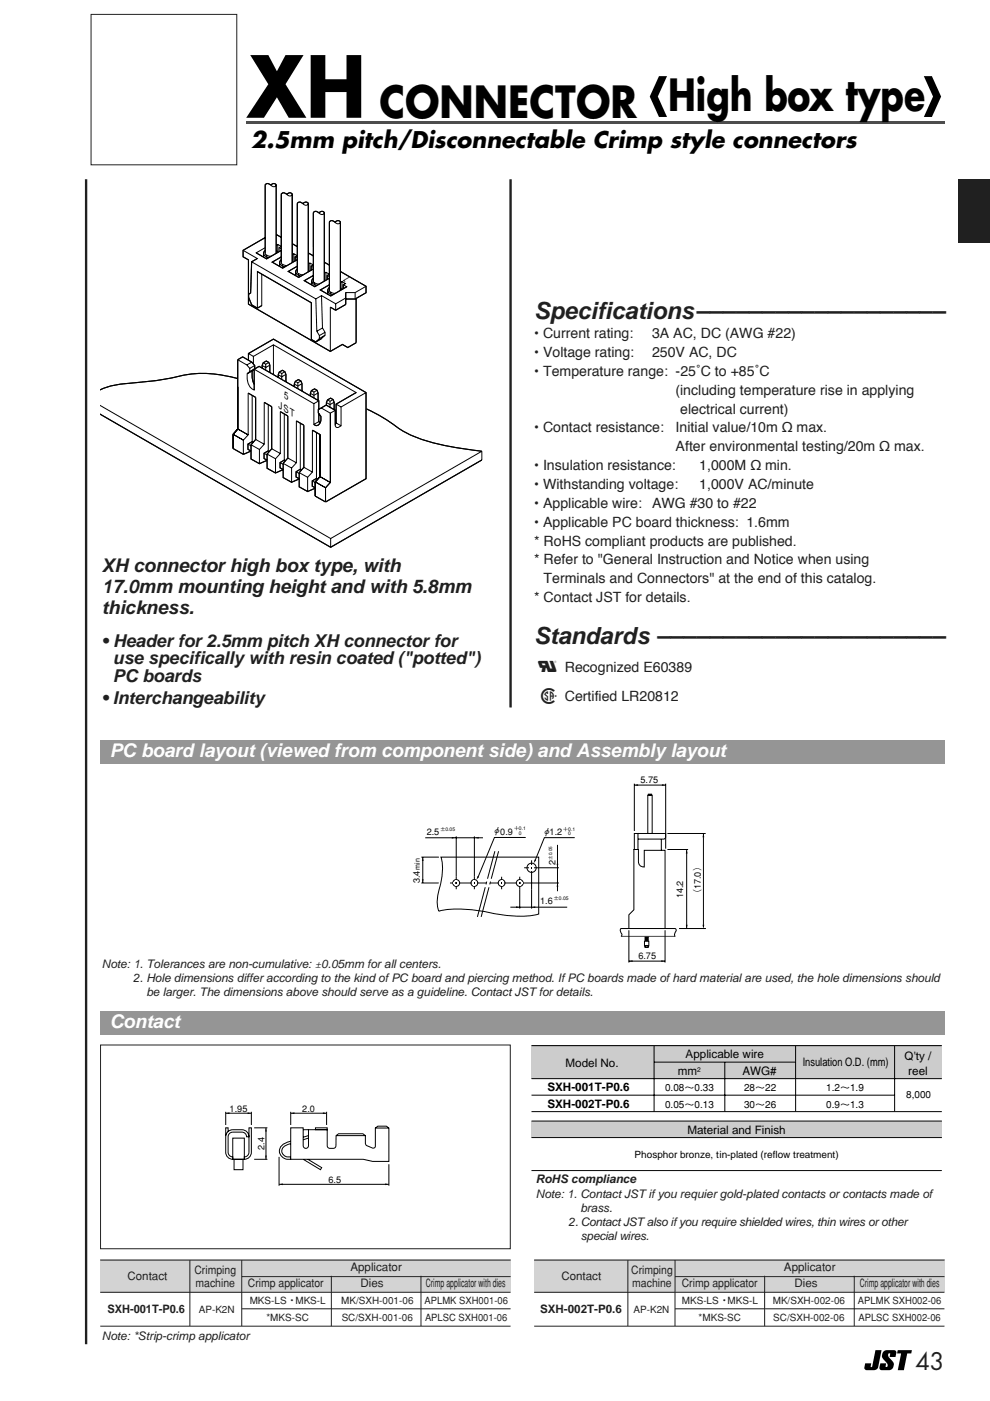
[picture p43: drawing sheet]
<svg xmlns="http://www.w3.org/2000/svg" width="210mm" height="297mm" viewBox="0 0 210 297" stroke-linecap="round" stroke-linejoin="round" font-family="sans-serif">
<defs><g id="words">
<text font-size="17.6" x="52.3" y="25">XH</text>
<g font-size="9.2">
<text x="141.7" y="23.6">High box type</text>
<text x="80.4" y="25">CONNECTOR</text>
</g>
<text font-size="7" fill="#231f20" x="113.3" y="149.2">1</text>
<g font-size="5" fill="#231f20">
<text x="113.3" y="67.7">Specifications–––––––––––––––––––</text>
<text x="113.3" y="136.5">Standards ––––––––––––––––––––––</text>
<text x="194.1" y="290.5">43</text>
</g>
<text font-size="4.8" x="53.2" y="31.3">2.5mm pitch/Disconnectable Crimp style connectors</text>
<text font-size="4.7" fill="#231f20" x="114.1" y="142.5">0</text>
<g font-size="4" fill="#231f20">
<text x="21.6" y="121.3">XH connector high box type, with</text>
<text x="21.6" y="125.8">17.0mm mounting height and with 5.8mm</text>
<text x="21.6" y="130.3">thickness.</text>
</g>
<g font-size="4" fill="#fff">
<text x="23.3" y="160.5">PC board layout (viewed from component side) and Assembly layout</text>
<text x="23.3" y="218">Contact</text>
</g>
<g font-size="3.8" fill="#231f20">
<text x="21.6" y="137.1">• Header for 2.5mm pitch XH connector for</text>
<text x="23.9" y="140.8">use specifically with resin coated (&quot;potted&quot;)</text>
<text x="21.6" y="149.3">• Interchangeability</text>
<text x="23.9" y="144.6">PC boards</text>
</g>
<g font-size="3" fill="#231f20">
<text x="113.3" y="71.7">• Current rating:</text>
<text x="138.3" y="71.7">3A AC, DC (AWG #22)</text>
<text x="113.3" y="75.7">• Voltage rating:</text>
<text x="138.3" y="75.7">250V AC, DC</text>
<text x="113.3" y="79.7">• Temperature range: -25˚C to +85˚C</text>
<text x="143.3" y="83.7">(including temperature rise in applying</text>
<text x="144.2" y="87.7">electrical current)</text>
<text x="113.3" y="91.7">• Contact resistance:</text>
<text x="143.3" y="91.7">Initial value/10m Ω max.</text>
<text x="143.3" y="95.7">After environmental testing/20m Ω max.</text>
<text x="113.3" y="99.7">• Insulation resistance:</text>
<text x="148.3" y="99.7">1,000M Ω min.</text>
<text x="113.3" y="103.7">• Withstanding voltage:</text>
<text x="113.3" y="107.7">• Applicable wire:</text>
<text x="138.3" y="107.7">AWG #30 to #22</text>
<text x="148.3" y="103.7">1,000V AC/minute</text>
<text x="113.3" y="111.7">• Applicable PC board thickness: 1.6mm</text>
<text x="113.3" y="115.7">* RoHS compliant products are published.</text>
<text x="113.3" y="119.7">* Refer to &quot;General Instruction and Notice when using</text>
<text x="115.2" y="123.7">Terminals and Connectors&quot; at the end of this catalog.</text>
<text x="113.3" y="127.7">* Contact JST for details.</text>
<text x="119.8" y="142.5">Recognized E60389</text>
<text x="119.8" y="148.6">Certified LR20812</text>
</g>
<g font-size="2.5" fill="#231f20">
<text x="21.6" y="205.2">Note: 1. Tolerances are non-cumulative: ±0.05mm for all centers.</text>
<text x="28.3" y="208.2">2. Hole dimensions differ according to the kind of PC board and piercing method. If PC boards made of hard material are used, the hole dimensions should</text>
<text x="31" y="211.2">be larger. The dimensions above should serve as a guideline. Contact JST for details.</text>
<text x="113.6" y="250.9">RoHS compliance</text>
<text x="113.6" y="253.9">Note: 1. Contact JST if you requier gold-plated contacts or contacts made of</text>
<text x="123" y="256.9">brass.</text>
<text x="120.6" y="259.9">2. Contact JST also if you require shielded wires, thin wires or other</text>
<text x="123.2" y="262.9">special wires.</text>
<text x="74.3" y="269.4">Applicator</text>
<text x="166.2" y="269.4">Applicator</text>
<text x="27" y="271.3">Contact</text>
<text x="41.2" y="270.1">Crimping</text>
<text x="41.5" y="272.9">machine</text>
<text x="52.5" y="272.9">Crimp applicator</text>
<text x="76.4" y="272.9">Dies</text>
<text x="90.3" y="272.9">Crimp applicator with dies</text>
<text x="119" y="271.3">Contact</text>
<text x="133.8" y="270.1">Crimping</text>
<text x="134.1" y="272.9">machine</text>
<text x="144.5" y="272.9">Crimp applicator</text>
<text x="168.4" y="272.9">Dies</text>
<text x="182.3" y="272.9">Crimp applicator with dies</text>
<text x="22.8" y="278.4">SXH-001T-P0.6</text>
<text x="114.5" y="278.4">SXH-002T-P0.6</text>
<text x="21.6" y="284.1">Note: *Strip-crimp applicator</text>
</g>
<g font-size="2.5">
<text x="119.9" y="226.2">Model No.</text>
<text x="143.7" y="227.8">mm</text>
<text x="145.4" y="224.3">Applicable wire</text>
<text x="157.4" y="227.8">AWG#</text>
<text x="170.2" y="226.1">Insulation O.D. (mm)</text>
<text x="191.8" y="224.7">Q'ty /</text>
<text x="192.6" y="227.8">reel</text>
<text x="116.1" y="231.4">SXH-001T-P0.6</text>
<text x="116.1" y="234.8">SXH-002T-P0.6</text>
<text x="145.7" y="240.4">Material and Finish</text>
</g>
<g font-size="2.2">
<text x="74.1" y="59.5" transform="rotate(-90 74.1 59.5)">1</text>
<text x="59.1" y="86.5" transform="rotate(30 59.1 86.5)">JST</text>
<text x="60.3" y="84.4" transform="rotate(30 60.3 84.4)">5</text>
</g>
<g font-size="2.1">
<text x="141" y="231.4">0.08～0.33</text>
<text x="157.8" y="231.4">28～22</text>
<text x="175.2" y="231.4">1.2～1.9</text>
<text x="192.1" y="232.9">8,000</text>
<text x="141" y="234.8">0.05～0.13</text>
<text x="157.8" y="234.8">30～26</text>
<text x="175.2" y="234.8">0.9～1.3</text>
<text x="134.6" y="245.6">Phosphor bronze, tin-plated (reflow treatment)</text>
</g>
<g font-size="2.1" fill="#231f20">
<text x="42.1" y="278.3">AP-K2N</text>
<text x="52.9" y="276.5">MKS-LS・MKS-L</text>
<text x="56.5" y="280">*MKS-SC</text>
<text x="72.3" y="276.5">MK/SXH-001-06</text>
<text x="72.4" y="280">SC/SXH-001-06</text>
<text x="90" y="276.5">APLMK SXH001-06</text>
<text x="90.1" y="280">APLSC SXH001-06</text>
<text x="134.3" y="278.3">AP-K2N</text>
<text x="144.6" y="276.5">MKS-LS・MKS-L</text>
<text x="148.1" y="280">*MKS-SC</text>
<text x="163.8" y="276.5">MK/SXH-002-06</text>
<text x="164" y="280">SC/SXH-002-06</text>
<text x="181.9" y="276.5">APLMK SXH002-06</text>
<text x="182" y="280">APLSC SXH002-06</text>
</g>
<g font-size="1.9">
<text x="135.8" y="165.9">5.75</text>
<text x="90.5" y="177">2.5</text>
<text x="104.4" y="176.7">φ0.9</text>
<text x="115" y="176.7">φ1.2</text>
<text x="117.8" y="183.5" transform="rotate(-90 117.8 183.5)">2</text>
<text x="89" y="187.2" transform="rotate(-90 89 187.2)">3.4</text>
<text x="114.5" y="191.7">1.6</text>
<text x="144.9" y="190.5" transform="rotate(-90 144.9 190.5)">14.2</text>
<text x="148.6" y="190.5" transform="rotate(-90 148.6 190.5)">（17.0）</text>
<text x="135.4" y="203.2">6.75</text>
<text x="48.7" y="235.7">1.95</text>
<text x="64.1" y="235.7">2.0</text>
<text x="56.1" y="243.8" transform="rotate(-90 56.1 243.8)">2.4</text>
<text x="69.6" y="250.8">6.5</text>
</g>
<text font-size="1.5" x="89" y="184.4" transform="rotate(-90 89 184.4)">min</text>
<text font-size="1.4" x="147.8" y="227.3">2</text>
<g font-size="1.1">
<text x="93.4" y="176.3">±0.05</text>
<text x="109" y="176.1">＋0.1</text>
<text x="109" y="177">0</text>
<text x="119.4" y="176.1">＋0.1</text>
<text x="119.4" y="177">0</text>
<text x="117.4" y="190.8">±0.05</text>
</g>
<text font-size="1" x="117" y="182.3" transform="rotate(-90 117 182.3)">±0.05</text>
</g></defs>
<path d="M185.6 286.3h1.3l-.7 3.6a.9 .9 0 0 1-.9 .6h-1.6a.49 .49 0 0 1-.4-.6l.1-.8h1.3l-.1 .7h.3zM187.4 286.5l.6-.2h1.6a.49 .49 0 0 1 .4 .6l-.1 .8h-1.3l.1-.7a.48 .48 0 0 0-.5 .4 .48 .48 0 0 0 .4 .5 1.54 1.54 0 0 1 .5 2.4l-.6 .2h-1.5a.49 .49 0 0 1-.5-.6l.1-.8h1.3l-.1 .7a.48 .48 0 0 0 .5-.4 .48 .48 0 0 0-.4-.5 1.54 1.54 0 0 1-.5-2.4zM190.3 286.3h3l-.1 .7h-.8l-.8 3.5h-1.3l.8-3.5h-.9z" fill="#000"/>
<path d="M.3 0h200v37h-200z" fill="#fff"/>
<path d="M52.2 25.8h148.1v.5h-148.1z" fill="#4d4d4d"/>
<path d="M139.7 16.1h1.7l-1.9 4.4 1.9 4.3h-1.7l-1.9-4.3zM195.9 16.1h1.7l1.9 4.4-1.9 4.3h-1.7l1.9-4.3z" fill="#000"/>
<path d="M21.3 38h83v80h-83z" fill="#fff"/>
<g fill="none" stroke="#000" stroke-width=".21">
<path d="M57.4 39.3l-.2-.2a.59 .59 0 0 0-1 .2v14.4l.3 .4M57.4 39.3l.2 .1a.6 .6 0 0 0 1-.1M57.4 39.3l.2-.2a.6 .6 0 0 1 1 .2M58.6 39.3v14.4M51.5 53.1l3.1 1.7-1.2 .7-.3 6.6-.4 .3v.6l.7 1.6 1.2 .7 .9-.5v-6.7M53.4 55.5l13.6 7.9M55.9 53.7v.8M56.2 53.1a.76 .76 0 0 0-.3 .8 .76 .76 0 0 0 .7 .6v.4M56.2 52.5l-1.9 1.1 2.2 1.3 3.1-1.8M56.2 50.4l-4.7 2.7v1.3l1.2 .7v9.4l17.3 10 2.6-1.5 1.1 .7 1.8-1v-9.4M57.5 54.3l-1-.2v.3l.5 .2M58.6 49.7l1 .6"/>
<path d="M58.6 52l.3-.2 .7 .4-.4 .3v.9M58.9 51.8v1.7l-.3-.4M59.2 52.5l.4 .3M59.3 55.7v.8M59.6 55.1a.76 .76 0 0 0-.3 .8 .76 .76 0 0 0 .7 .6v.3M59.6 54.5l-1.9 1.1 2.2 1.3 3.1-1.8M60.8 41.2l-.2-.2a.6 .6 0 0 0-1 .2v14.5l.3 .4M60.8 41.2l.2 .2a.6 .6 0 0 0 1-.2M60.8 41.2l.2-.2a.6 .6 0 0 1 1 .2M60.9 56.3l-1-.2v.3l.5 .2M62 51.7l1 .6M62 41.2v14.5"/>
<path d="M62 54l.3-.2 .7 .4-.4 .3v.8M62.3 53.8v1.7M62.6 54.5l.4 .2M62.7 57.6v.8M63 57a.76 .76 0 0 0-.3 .9 .76 .76 0 0 0 .7 .5M63 56.4l-1.9 1.1 2.2 1.3 3.1-1.8M63.4 58.4v.4M64.2 43.2l-.2-.2a.6 .6 0 0 0-1 .2v14.5l.3 .3M64.2 43.2l.2 .2a.6 .6 0 0 0 1-.2M64.2 43.2l.2-.2a.6 .6 0 0 1 1 .2M64.3 58.3l-1-.3v.3l.5 .2M65.4 53.6l1 .7"/>
<path d="M65.4 43.2v14.4M65.4 55.9l.3-.1 .7 .4-.4 .2v.9M65.7 55.8v1.6M66 56.4l.4 .3M66.1 59.6v.8M66.4 59a.76 .76 0 0 0-.3 .8 .76 .76 0 0 0 .7 .6M66.4 58.4l-1.9 1.1 2.2 1.3 3.1-1.8M67.6 45.1l-.2-.1a.6 .6 0 0 0-1 .1v14.5l.3 .4M67.6 45.1l.2 .2a.6 .6 0 0 0 1-.2M67.6 45.1l.2-.1a.6 .6 0 0 1 1 .1M68.8 45.1v14.5M68.8 57.9l.3-.2 .7 .4-.4 .3v.9"/>
<path d="M68.8 55.6l1 .6M69.1 57.7v1.7M69.4 58.4l.4 .3M71 47.1l-.2-.2a.6 .6 0 0 0-1 .2v14.5l.3 .4M71 47.1l.2 .2a.6 .6 0 0 0 1-.2M71 47.1l.2-.2a.6 .6 0 0 1 1 .2M72.2 47.1v14.5M72.2 57.6l5.4 3.1v1.4l-2.3 1.3h-2M72.2 59.9l.3-.2 .7 .4-.4 .3v.8M72.5 59.7v1.7l-.3-.4M50.4 76.3l1.9 1.1 .7 .7v.7l-.6 .4a3.2 3.2 0 0 0 1.5 3.5v-4.4M50.4 76.3l1.1-.6 1.9 1.1 .6 .7v.7l-.5 .4v1.8l.4 1"/>
<path d="M50.4 76.3v14.7l-1 1.1M52.7 76.4v-1.4l5.3-3.1 19.6 11.3v18.3l-8.6 4.9M52.7 75l1 .6M53.4 76.8l-1.1 .6M53.5 78.6l-1.1 .6M53.7 77.2v-1.6l4.3-2.5 17.5 10.1-4.2 2.5v4l-.2 .1M53.9 78.3l1-.6 12.7 7.3v1.8M53.9 78.3l12.6 7.3v4.4a.96 .96 0 0 0 1.2 0 .96 .96 0 0 0 .3-1v-.7l-.5-.8v-.7l1.7-.9 1.9 1.1v3.4l.4 .3 .8-.4v-4l5.3-3.1M54 77.5l-1 .6M54 78.2l-1 .6M55.6 78v-.5l.2-.6 .7-.4 .5 .3 .2 .6v1.6M56.3 77.2v1.3"/>
<path d="M57 76.8l-.7 .4-.5-.3M57.2 77.4l-.9 .5-.7-.4M58 73.1v6.3M59.7 79.2v1.3M60.4 78.8l-.7 .4-.5-.3M60.6 79.4l-.9 .5-.7-.4M66.8 60.4v.4M67 63.4l.2 6.8 .5 .9v.7l-.8 .7M67.7 60.2l-1-.2v.3l.5 .2M68.2 62.7l.2 6.8 .5 1v.6l-.8 .7-1.2 .7-.9-.5v-7.8l-11.4-6.6v7.7M68.4 69.5l-1.2 .7M68.9 70.5l-1.2 .6"/>
<path d="M68.9 71.1l-1.2 .7M69.5 61.6v.8M69.8 61a.76 .76 0 0 0-.3 .8 .76 .76 0 0 0 .7 .6M70.2 62.3v.4M71.1 62.2l-1-.2v.3l.5 .2M71.2 65.8l-1.2-.7v9.4M71.2 64.4v1.4M72.8 60.4l.7 .4-3.4 2-2.2-1.3 1.9-1.1M73.3 63.2l-2.1 1.2-3-1.7-1.2 .7M75.3 62v1.4M77.6 60.7l-2.3 1.3h-2v2.6l-2.1 1.2M21.2 85.9l48.9 28.3"/>
<path d="M21.2 87.8l48.9 28.2M49.4 92.1l2.2 1.2M50.4 82v9l-1 1.1M50.4 80.3a24.8 24.8 0 0 0-14.2-.1l-3.4 .5a64.9 64.9 0 0 0-10.1 1.4l-1.5 .6M50.4 91l2.2 1.2M52.6 94.2l.6 .3M53.2 94.3l1.8 1M53.5 93.6l-.9 .6v1.1l.6 .3-1.6 .7M53.5 83.9v9.7M53.5 93.6l.2 .2M54.2 84.2l-1.6-.9v8.9l-1 1.1v3l-2.2-1.2v-3M54.2 84.2v9l-1 1.1v3l1.8 1v-3l1-1.1v-8.9l1.6 .9v9l-1 1.1v3l1.8 1v-3l1-1.1v-8.9l1.6 .9v8.9l-1 1.1v3.1l1.8 .9v-3l1-1.1v-8.9l1.6 1v8.9l-1 1.1v3l1.8 1v-3l1-1.1v-8.9l1.6 .9v9l-1 1.1v3"/>
<path d="M54.2 93.2l1.8 1M56 96.1l.6 .4M56.6 97.6l-1.6 .7M56.6 96.3l1.8 1M56.9 85.8v9.8M56.9 95.6l-.9 .5v1.1l.6 .4M56.9 95.6l.2 .1M57.6 95.2l1.8 1M59 80v-.5l.2-.6 .7-.4 .5 .3 .2 .6v1.6M59.4 98.1l.6 .4M60 99.6l-1.6 .7M60 98.2l1.8 1"/>
<path d="M60.3 87.8v9.8M60.3 97.6l-.9 .5v1.1l.6 .4M60.3 97.6l.2 .1M61.1 97.1l1.7 1M62.4 82v-.6l.2-.5 .7-.4 .5 .3 .2 .6v1.5M63.2 81.2v1.2M63.7 89.7v9.8M63.7 99.5l-.9 .5v1.1l.6 .4M63.7 99.5l.2 .1M63.8 80.8l-.6 .4-.6-.3M64 81.4l-.8 .5-.8-.5M64.5 99.1l1.7 1"/>
<path d="M65.8 83.9v-.5l.2-.6 .7-.4 .5 .3 .2 .6v1.6M66.6 83.1v1.3M67.1 91.7v9.7M67.2 82.7l-.6 .4-.6-.3M67.4 83.3l-.8 .5-.8-.4M67.6 87.7v1.7l.3 .2M67.6 89.4l-1.1 .6M67.6 85l-1.1 .6M67.8 92.1v9l-1 1.1v3M68.1 86.5l1.9 1.1M69.2 85.9v-.5l.2-.6 .7-.4 .5 .3 .2 .6v1.6M70 85.1v1.3"/>
<path d="M70 87.6v14.7l-1 1.1v3l-2.2-1.2M70.6 84.7l-.6 .4-.6-.3M70.8 85.3l-.8 .5-.8-.4M71.1 87l-1.1 .6M71.3 85.7l1 .6M71.3 89.7l1 .6M77.7 86.7a38.7 38.7 0 0 1 7.4 4.5 39.1 39.1 0 0 0 14.8 4.2l2.3 .3M102.2 95.7l-32.1 18.5M102.2 95.7v1.8l-32.1 18.5M62.8 100l.6 .4M63.4 101.6l-1.6 .6M63.4 100.2l1.8 1"/>
<path d="M66.2 102l.7 .3M66.8 103.5l-1.6 .7M66.8 102.2l2.2 1.2M67.1 101.4l-.9 .6v1.1l.6 .3M67.1 101.4l.2 .2M67.9 101.1l2.1 1.2M70.1 114.2v1.8"/>
</g>
<g fill="none" stroke="#000" stroke-width=".25">
<path d="M54.6 54.8l-1.2 .7-.3 6.6-.4 .3v.6l.7 1.6 1.2 .7 .9-.5M54.6 57.6l11.4 6.6v7.8l.9 .5 1.2-.7M56.2 53.1l-.3 .4v1M56.2 50.4l-4.7 2.7v1.3l1.2 .7v9.4l17.3 10 2.6-1.5 1.1 .7 1.8-1v-9.4M58.6 49.7l1 .6M58.6 53.1l.3 .4M58.6 53.7v-14.4a.67 .67 0 0 0-1.2 0l-.2-.2a.6 .6 0 0 0-1 .2v14.4M59.6 53.1l-3.1 1.8-2.2-1.3M59.6 55.1l-.3 .3v1.1M59.6 54.5l-1.9 1.1 2.2 1.3 3.1-1.8M62 51.7l1 .6M62 55.7v-14.5a.67 .67 0 0 0-1.2 0l-.2-.2a.6 .6 0 0 0-1 .2v14.5"/>
<path d="M63 54.2l-.4 .3v.8M63 57l-.3 .4v1M63 56.4l-1.9 1.1 2.2 1.3 3.1-1.8M65.4 53.6l1 .7M65.4 57.6v-14.4a.67 .67 0 0 0-1.2 0l-.2-.2a.6 .6 0 0 0-1 .2v14.5M66.4 56.2l-.4 .2v.9M66.4 59l-.3 .4v1M66.4 58.4l-1.9 1.1 2.2 1.3 3.1-1.8M68.8 59.6v-14.5a.67 .67 0 0 0-1.2 0l-.2-.1a.6 .6 0 0 0-1 .1v14.5l.3 .4M68.8 55.6l1 .6M69.8 58.1l-.4 .3v.9M72.2 57.6l5.4 3.1v1.4l-2.3 1.3h-2"/>
<path d="M52.7 76.4v-1.4l5.3-3.1 19.6 11.3v18.3l-8.6 4.9M53.5 78.6l-1.1 .6M55.6 78v-.5l.2-.6 .7-.4 .5 .3 .2 .6v1.6M69.8 61l-.3 .3v1.1M69.8 60.4l-1.9 1.1 2.2 1.3 3.4-2M72.2 61.6v-14.5a.67 .67 0 0 0-1.2 0l-.2-.2a.6 .6 0 0 0-1 .2v14.5M73.2 60.1l-.4 .3v.8M73.3 62v2.6l-2.1 1.2-1.2-.7M21.2 87.8l48.9 28.2 32.1-18.5M49.4 92.1v3l2.2 1.2M50.4 82v9l-1 1.1M50.4 80.3a24.8 24.8 0 0 0-14.2-.1l-3.4 .5a64.9 64.9 0 0 0-10.1 1.4l-1.5 .6"/>
<path d="M52.6 83.3l1.6 .9M53.7 93.8l-.2-.2-.9 .6v1.1l.6 .3-1.6 .7M53.9 82.7v-4.4l1-.6 12.7 7.3v1.8M53.9 81.4l-.4-1v-1.8l.5-.4v-.7l-.6-.7-1.9-1.1-1.1 .6v14.7l-1 1.1M54.2 84.2v9l-1 1.1v3l1.8 1 1.6-.7M56 85.3l1.6 .9v9l-1 1.1v3l1.8 1 1.6-.7M57.1 95.7l-.2-.1-.9 .5v1.1l.6 .4M59 80v-.5l.2-.6 .7-.4 .5 .3 .2 .6v1.6M59.4 87.3l1.6 .9v8.9l-1 1.1v3.1l1.8 .9 1.6-.6M60.5 97.7l-.2-.1-.9 .5v1.1l.6 .4M62.4 82v-.6l.2-.5 .7-.4 .5 .3 .2 .6v1.5M62.8 89.2l1.6 1v8.9l-1 1.1v3l1.8 1 1.6-.7"/>
<path d="M63.9 99.6l-.2-.1-.9 .5v1.1l.6 .4M65.8 83.9v-.5l.2-.6 .7-.4 .5 .3 .2 .6v1.6M66.2 91.2l1.6 .9v9l-1 1.1v3M66.5 90a.96 .96 0 0 0 1.2 0 .96 .96 0 0 0 .3-1v-.7l-.5-.8v-.7l1.7-.9 1.9 1.1v3.2M67.6 87.7v1.7l.3 .2M67.8 92.1v9l-1 1.1v3M69.2 85.9v-.5l.2-.6 .7-.4 .5 .3 .2 .6v1.6M75.5 83.2l-4.2 2.5v4l-.2 .1M77.7 86.7a38.7 38.7 0 0 1 7.4 4.5 39.1 39.1 0 0 0 14.8 4.2l2.3 .3M66.8 105.2l2.2 1.2M67.3 101.6l-.2-.2-.9 .6v1.1l.6 .3"/>
</g>
<path d="M19.3 3.1h30.9v31.8h-30.9z" fill="#fff"/>
<path d="M19.3 3.1h30.9v31.8h-30.9z" fill="none" stroke="#231f20" stroke-width=".21"/>
<g fill="#fff">
<path d="M113.3 54.2h87v95.8h-87z"/>
<path d="M21.3 134h83v17.2h-83z"/>
</g>
<path d="M18.3 38v247" fill="none" stroke="#231f20" stroke-width=".5"/>
<path d="M21.3 221.6h86.9v43.2h-86.9z" fill="#fff"/>
<g fill="none" stroke="#000" stroke-width=".21">
<path d="M47.9 235.7v2.8M47.9 236h5.4M48.4 240v-.9h-.5v1.7M48.5 239.8a4.9 4.9 0 0 1 3.3-.2 1.49 1.49 0 0 1 1 1.4h-.5a.98 .98 0 0 0-1-1h-2a.98 .98 0 0 0-.9 1v3.3a.98 .98 0 0 0 .9 1v.5a1.49 1.49 0 0 1-1.4-1.5v-3.3v-.5zM52.8 239.1h.5v5.2a1.49 1.49 0 0 1-1.5 1.5v-.5a.98 .98 0 0 0 1-1zM53.3 235.7v2.8M53.9 239.1h2.8M56.4 239.1v6.7M61.6 239.1h2.7v3.8a.56 .56 0 0 0 .5 .6 .56 .56 0 0 0 .6-.6v-3.4h4l.1 3.7a1.26 1.26 0 0 0 1.7 0l.1-2.4 .5-.4h5.1l.6 .4 .1 1.9 1.3 .7a.45 .45 0 0 0 .7-.4v-3.8l.5-.4h1.8l.6 .4v7h-3.5l-2-.4h-15.4zM61.6 236h7.6M61.6 235.7v2.8M64.3 239.5h1.1"/>
<path d="M66.9 239.1h2.5v.4h-2.5zM69.2 235.7v2.8M79.6 239.2h2.9M49.3 241.3h2.5v4.5h-2.5zM49.6 245.8h1.9v2.2h-1.9zM53.9 245.8h2.8M59.2 245.3v6.1M59.2 251.1h23.3M61.6 242.5a2.2 2.2 0 0 0-1.8 1.3 1.41 1.41 0 0 0 1.8 1.5M61.6 242a2.86 2.86 0 0 0-2.3 1.7 1.91 1.91 0 0 0 2.3 2.1M65.3 245.8l2.9 1.8-.3 .4-3.6-2.2M65.4 240.8l-1.1 .3"/>
<path d="M65.4 241.3l-1.1 .3M71.3 240.8h6.2M82.5 246.8v4.6"/>
</g>
<path d="M47.9 236l.8-.2v.4zM52.5 235.8l.8 .2-.8 .2zM56.4 239.1l.2 .8h-.4zM61.6 236l.8-.2v.4zM68.5 235.8l.7 .2-.7 .2zM56.2 245h.4l-.2 .8zM59.2 251.1l.8-.2v.4zM81.7 250.9l.8 .2-.8 .2z" fill="#000"/>
<path d="M21.3 221.6h86.9v43.2h-86.9z" fill="none" stroke="#231f20" stroke-width=".21"/>
<g fill="#ccc">
<path d="M112.7 221.7h87v7h-87z"/>
<path d="M112.7 237.7h87v3.5h-87z"/>
</g>
<path d="M112.7 237.7h87M112.7 221.7h87M112.7 228.7h87M112.7 232.2h77M112.7 235.7h87M138.7 221.7v14M138.7 225.2h30.1M153.7 225.2v10.5M168.7 221.7v14M189.7 221.7v14M112.7 248.2h87M112.7 241.2h87" fill="none" stroke="#000" stroke-width=".21"/>
<g fill="#d1d3d4">
<path d="M113.3 267h87v7h-87z"/>
<path d="M143.1 267h57.2v3.5h-57.2z"/>
</g>
<g fill="#fff">
<path d="M143.1 274h19v3.5h-19z"/>
<path d="M143.1 277.5h19v3.5h-19z"/>
<path d="M162 274h19v3.5h-19z"/>
<path d="M162 277.5h19v3.5h-19z"/>
<path d="M181.3 274h19v3.5h-19z"/>
<path d="M181.3 277.5h19v3.5h-19z"/>
</g>
<path d="M113.3 274h87M113.3 267.2h87M133.1 267.2v14M143.1 277.5h57.2M143.1 270.7h57.2M143.1 267.2v14M162.1 270.5v10.7M181.1 270.5v10.7M113.3 281.2h87" fill="none" stroke="#231f20" stroke-width=".21"/>
<path d="M21.3 281.9h87v3.9h-87z" fill="#fff"/>
<g fill="#d1d3d4">
<path d="M21.3 267h87v7h-87z"/>
<path d="M51.3 267h57v3.5h-57z"/>
</g>
<g fill="#fff">
<path d="M51.3 274h19v3.5h-19z"/>
<path d="M51.3 277.5h19v3.5h-19z"/>
<path d="M70.3 274h19v3.5h-19z"/>
<path d="M70.3 277.5h19v3.5h-19z"/>
<path d="M89.3 274h19v3.5h-19z"/>
<path d="M89.3 277.5h19v3.5h-19z"/>
</g>
<path d="M21.3 274h87M21.3 267.2h87M40.3 267.2v14M51.3 277.5h57M51.3 270.7h57M51.3 267.2v14M70.3 270.5v10.7M89.3 270.5v10.7M21.3 281.2h87" fill="none" stroke="#231f20" stroke-width=".21"/>
<path d="M108.3 38v112" fill="none" stroke="#231f20" stroke-width=".5"/>
<g fill="none" stroke="#000" stroke-width=".21">
<path d="M90.2 177.6h12.2M96.7 177.3v11.2M100.6 177.3v11.2M111.5 177.6h-6.7l-3.5 8.5M118.2 179.1v9.9M121.9 177.6h-6.5l-2 4.9M89.3 187.2h3.7M89.3 181.7h3.8M89.6 181.7v5.5M95.4 187.2h23.1M106.4 185.9v2.6M108.2 192.3h12.1"/>
<path d="M110.2 185.9v6.7M111.1 184h7.4M112.7 182.4v10.2"/>
<circle cx="96.7" cy="187.2" r=".72"/>
<circle cx="100.6" cy="187.2" r=".72"/>
<circle cx="106.4" cy="187.2" r=".72"/>
<circle cx="110.2" cy="187.2" r=".72"/>
<circle cx="112.7" cy="184" r=".98"/>
</g>
<path d="M95.8 177.4l.8 .2-.8 .2zM100.7 177.6l.8-.2v.4zM89.6 181.7l.2 .8h-.3zM89.5 186.4h.3l-.2 .8zM101.3 185.7l.3 .2-.6 .6zM109.4 192.2l.8 .1-.8 .2zM113.4 182.2l.3 .2-.6 .6zM112.7 192.3l.8-.1v.3zM118.2 187.2l.2 .8h-.4zM118 183.2h.4l-.2 .7z" fill="#000"/>
<path d="M104.9 180.5h.8l-3.7 13.9h-.8z" fill="#fff"/>
<path d="M102.9 188.1l-1.7 6.3M103.2 186.9l-.2 .6M103.7 188.1l-1.7 6.3M104 186.9l-.2 .6M104.9 180.5l-1.5 5.8M105.7 180.5l-1.5 5.8" fill="none" stroke="#000" stroke-width=".21"/>
<g fill="#fff">
<path d="M96.2 187h.3v.4h-.3z"/>
<path d="M96.9 187h.4v.4h-.4z"/>
<path d="M96.5 187.4h.4v.4h-.4z"/>
<path d="M96.5 186.6h.4v.4h-.4z"/>
<path d="M100 187h.4v.4h-.4z"/>
<path d="M100.8 187h.3v.4h-.3z"/>
<path d="M100.4 187.4h.4v.4h-.4z"/>
<path d="M100.4 186.6h.4v.4h-.4z"/>
<path d="M105.8 187h.4v.4h-.4z"/>
<path d="M106.5 187h.4v.4h-.4z"/>
<path d="M106.2 187.4h.3v.4h-.3z"/>
<path d="M106.2 186.6h.3v.4h-.3z"/>
<path d="M109.6 187h.4v.4h-.4z"/>
<path d="M110.4 187h.4v.4h-.4z"/>
<path d="M110 187.4h.4v.4h-.4z"/>
<path d="M110 186.6h.4v.4h-.4z"/>
<path d="M112.1 183.8h.4v.4h-.4z"/>
<path d="M112.9 183.8h.4v.4h-.4z"/>
<path d="M112.5 184.2h.4v.3h-.4z"/>
<path d="M112.5 183.4h.4v.4h-.4z"/>
</g>
<g fill="none" stroke="#000" stroke-width=".21">
<path d="M134.5 176.7h.8v3.4h-.8zM134.5 166.2v10M134.5 166.5h6.6M135.3 176.7h5.8v.4a.56 .56 0 0 1-.4 .8h-5.4M137.3 168.6h1v8.1h-1zM137.5 168.4h.6v.2h-.6zM140.2 177.9v2.4M141.1 166.2v13.7M141.5 176.7h8.1M149.1 176.7v19.9M93.5 181.7h20.7v12.1a25 25 0 0 1-11.3-.5 25.4 25.4 0 0 0-9.9-.1 9.3 9.3 0 0 1 .4-5.8l.4-2.5a7.8 7.8 0 0 0-.3-3.2zM131.7 198.5a.49 .49 0 0 0 0-.8l-.2-.6 .2-.2h11.5a.49 .49 0 0 1 0 .8l-.2 .6 .2 .2"/>
<path d="M131.7 198.5h11.5M133.3 196.9v-2.9l1.1-1.1v-12.8h1v2a1.24 1.24 0 0 0 1.2 1.7v-3.5h4.4v16.6M133.3 197.2v6.9M136.6 199.6h1v.9h-1zM141 197.2v6.9M141.5 180.1h4.4M144 196.9h5.7M145.6 180.2v16.7M133.3 203.8h7.7M136.8 200.5h.7v.4h-.7z"/>
</g>
<path d="M134.5 166.5l.8-.2v.3zM140.3 166.3l.8 .2-.8 .1zM149.1 176.7l.2 .8h-.3zM136.7 198.6h.9v1h-.9zM145.4 196.1h.4l-.2 .8zM145.6 180.2l.2 .7h-.4zM149 196.1h.3l-.2 .8zM133.3 203.8l.8-.2v.4zM140.2 203.6l.8 .2-.8 .2z" fill="#000"/>
<g fill="#939598">
<path d="M21.3 214.5h179v5h-179z"/>
<path d="M21.3 157h179v5h-179z"/>
</g>
<path d="M203.3 38h6.6v13.5h-6.6z" fill="#231f20"/>
<use href="#words"/>
</svg>
